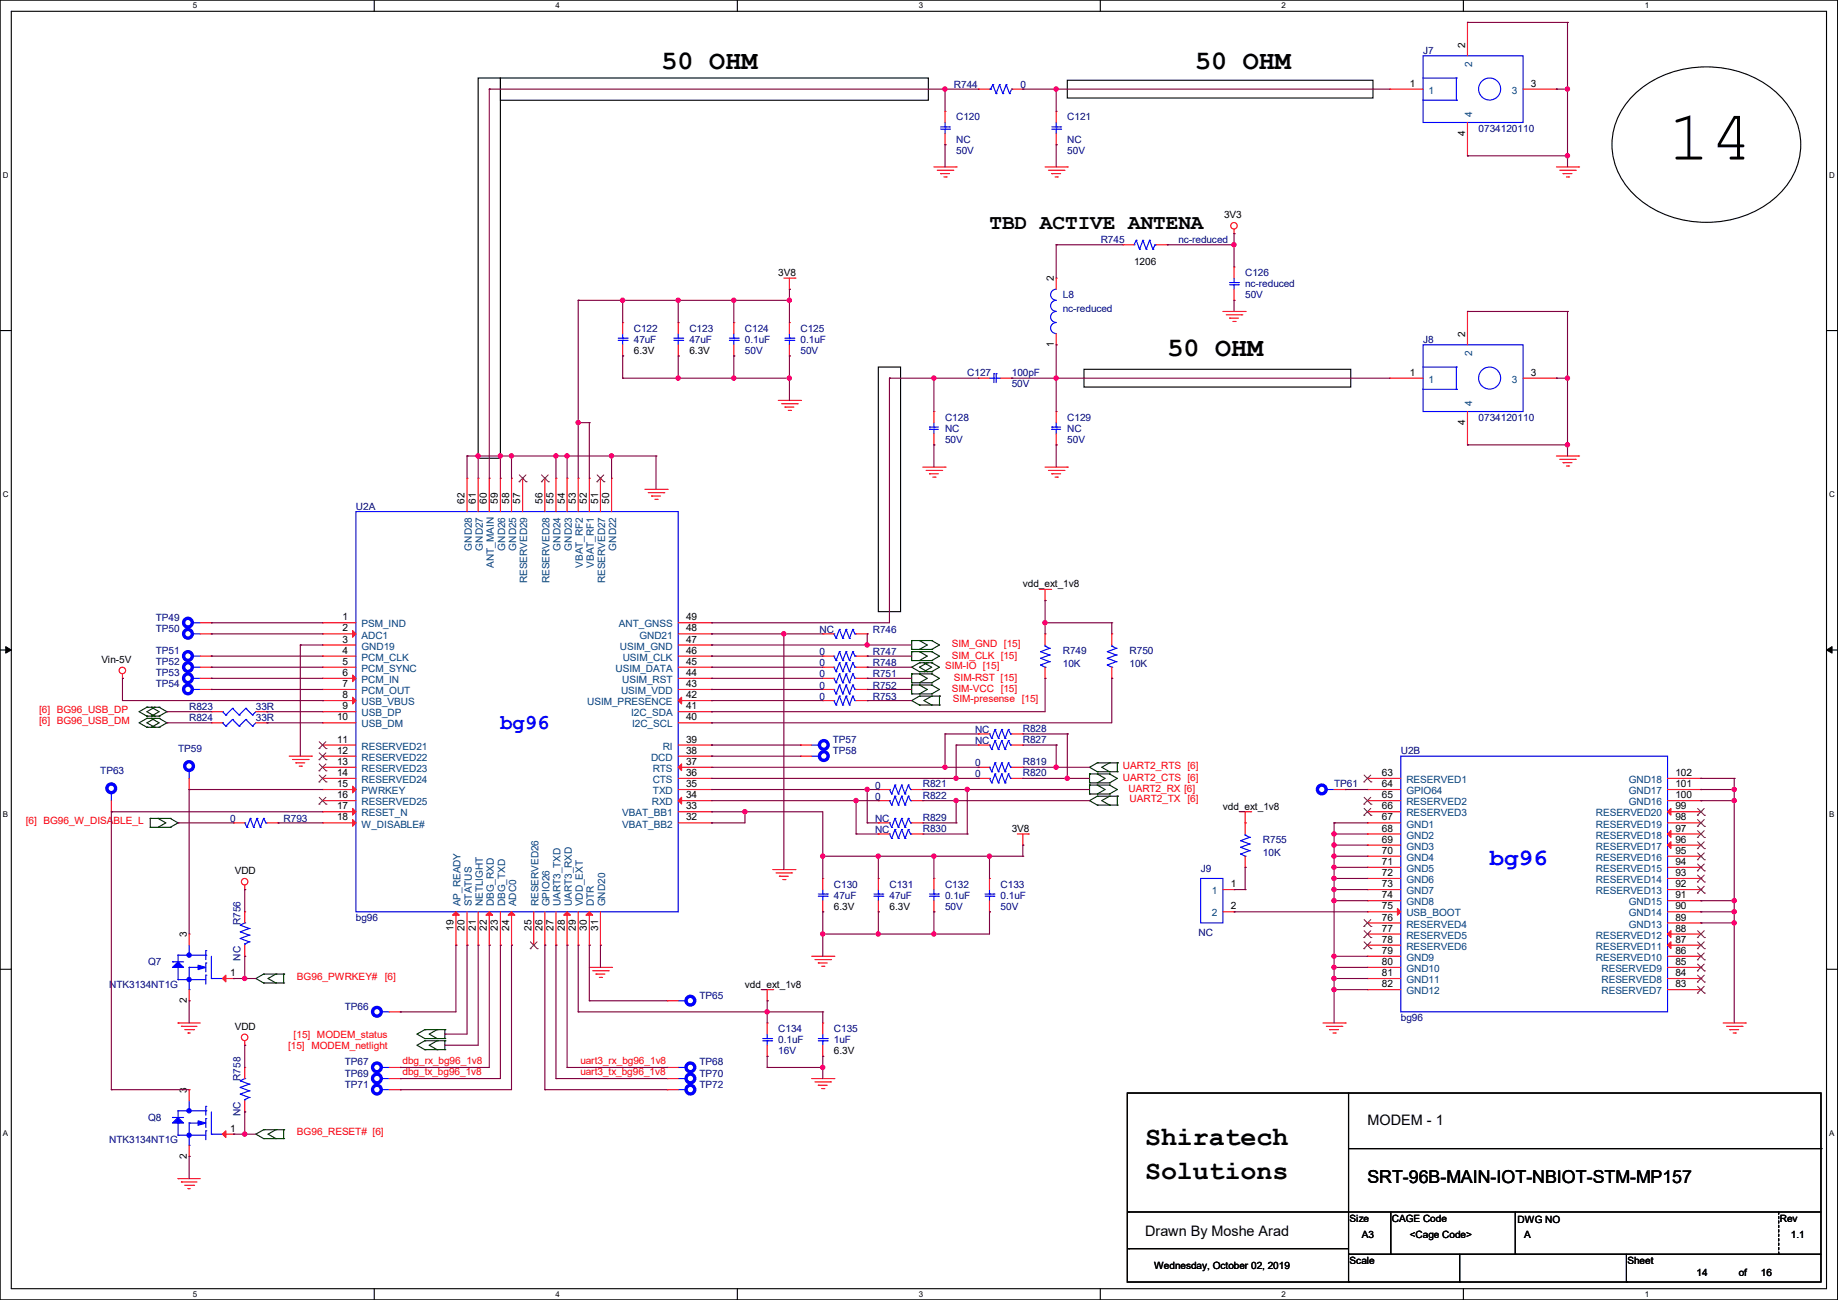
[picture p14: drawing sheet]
<svg xmlns="http://www.w3.org/2000/svg" width="420mm" height="297mm" viewBox="0 0 420 297" stroke-linecap="round" stroke-linejoin="round" font-family="sans-serif">
<defs><g id="words">
<text font-size="16.3" x="381" y="36.4">14</text>
<g font-size="6.1">
<text x="151.2" y="15.8">50 OHM</text>
<text x="273.1" y="15.8">50 OHM</text>
<text x="266.7" y="81.4">50 OHM</text>
<text x="261.7" y="261.7">Shiratech</text>
<text x="261.7" y="269.3">Solutions</text>
</g>
<text font-size="5.3" fill="#00f" x="340.4" y="197.6">bg96</text>
<text font-size="4.8" x="226.1" y="52.4">TBD ACTIVE ANTENA</text>
<text font-size="4.8" fill="#00f" x="114.3" y="166.7">bg96</text>
<text font-size="4.1" x="312.5" y="270.4">SRT-96B-MAIN-IOT-NBIOT-STM-MP157</text>
<g font-size="3.3">
<text x="312.5" y="257">MODEM - 1</text>
<text x="261.7" y="282.4">Drawn By Moshe Arad</text>
</g>
<g font-size="2.3">
<text x="334.8" y="11" transform="rotate(-90 334.8 11)">2</text>
<text x="322.1" y="19.8">1</text>
<text x="349.8" y="19.8">3</text>
<text x="334.8" y="31" transform="rotate(-90 334.8 31)">4</text>
<text x="279.7" y="49.9">3V3</text>
<text x="177.8" y="63.1">3V8</text>
<text x="240.8" y="64.3" transform="rotate(-90 240.8 64.3)">2</text>
<text x="259.1" y="60.5">1206</text>
<text x="334.8" y="77" transform="rotate(-90 334.8 77)">2</text>
<text x="144.8" y="80.9">6.3V</text>
<text x="157.5" y="80.9">6.3V</text>
<text x="240.8" y="79.3" transform="rotate(-90 240.8 79.3)">1</text>
<text x="322.1" y="85.9">1</text>
<text x="349.8" y="85.9">3</text>
<text x="334.8" y="97.1" transform="rotate(-90 334.8 97.1)">4</text>
<text x="106.2" y="115.1" transform="rotate(-90 106.2 115.1)">62</text>
<text x="108.7" y="115.1" transform="rotate(-90 108.7 115.1)">61</text>
<text x="111.3" y="115.1" transform="rotate(-90 111.3 115.1)">60</text>
<text x="113.8" y="115.1" transform="rotate(-90 113.8 115.1)">59</text>
<text x="116.3" y="115.1" transform="rotate(-90 116.3 115.1)">58</text>
<text x="118.9" y="115.1" transform="rotate(-90 118.9 115.1)">57</text>
<text x="124" y="115.1" transform="rotate(-90 124 115.1)">56</text>
<text x="126.5" y="115.1" transform="rotate(-90 126.5 115.1)">55</text>
<text x="129" y="115.1" transform="rotate(-90 129 115.1)">54</text>
<text x="131.6" y="115.1" transform="rotate(-90 131.6 115.1)">53</text>
<text x="134.1" y="115.1" transform="rotate(-90 134.1 115.1)">52</text>
<text x="136.7" y="115.1" transform="rotate(-90 136.7 115.1)">51</text>
<text x="139.2" y="115.1" transform="rotate(-90 139.2 115.1)">50</text>
<text x="233.7" y="134.2">vdd_ext_1v8</text>
<text x="78.3" y="141.7">1</text>
<text x="156.8" y="141.7">49</text>
<text x="78.3" y="144.3">2</text>
<text x="78.3" y="146.8">3</text>
<text x="78.3" y="149.4">4</text>
<text x="156.8" y="149.4">46</text>
<text x="156.8" y="146.8">47</text>
<text x="156.8" y="144.3">48</text>
<text x="23.2" y="151.5">Vin-5V</text>
<text x="78.3" y="151.9">5</text>
<text x="78.3" y="154.4">6</text>
<text x="156.8" y="154.4">44</text>
<text x="156.8" y="151.9">45</text>
<text x="78.3" y="157">7</text>
<text x="78.3" y="159.5">8</text>
<text x="156.8" y="159.5">42</text>
<text x="156.8" y="157">43</text>
<text x="77" y="164.6">10</text>
<text x="78.3" y="162.1">9</text>
<text x="156.8" y="164.6">40</text>
<text x="156.8" y="162.1">41</text>
<text x="77" y="169.7">11</text>
<text x="77" y="172.2">12</text>
<text x="156.8" y="172.2">38</text>
<text x="156.8" y="169.7">39</text>
<text x="77" y="174.8">13</text>
<text x="77" y="177.3">14</text>
<text x="77" y="179.8">15</text>
<text x="156.8" y="179.8">35</text>
<text x="156.8" y="177.3">36</text>
<text x="156.8" y="174.8">37</text>
<text x="315.8" y="177.3">63</text>
<text x="315.8" y="179.8">64</text>
<text x="382.8" y="177.3">102</text>
<text x="382.8" y="179.8">101</text>
<text x="77" y="184.9">17</text>
<text x="77" y="182.4">16</text>
<text x="156.8" y="184.9">33</text>
<text x="156.8" y="182.4">34</text>
<text x="279.4" y="185">vdd_ext_1v8</text>
<text x="315.8" y="182.4">65</text>
<text x="315.8" y="184.9">66</text>
<text x="382.8" y="182.4">100</text>
<text x="382.8" y="184.9">99</text>
<text x="77" y="187.5">18</text>
<text x="156.8" y="187.5">32</text>
<text x="231.2" y="190.1">3V8</text>
<text x="315.8" y="187.5">67</text>
<text x="315.8" y="190">68</text>
<text x="382.8" y="187.5">98</text>
<text x="382.8" y="190">97</text>
<text x="315.8" y="192.5">69</text>
<text x="315.8" y="195.1">70</text>
<text x="315.8" y="197.6">71</text>
<text x="382.8" y="192.5">96</text>
<text x="382.8" y="195.1">95</text>
<text x="382.8" y="197.6">94</text>
<text x="53.6" y="199.7">VDD</text>
<text x="281.2" y="202.7">1</text>
<text x="315.8" y="200.2">72</text>
<text x="315.8" y="202.7">73</text>
<text x="382.8" y="200.2">93</text>
<text x="382.8" y="202.7">92</text>
<text x="190.5" y="207.9">6.3V</text>
<text x="203.2" y="207.9">6.3V</text>
<text x="281.2" y="207.8">2</text>
<text x="315.8" y="205.2">74</text>
<text x="315.8" y="207.8">75</text>
<text x="382.8" y="205.2">91</text>
<text x="382.8" y="207.8">90</text>
<text x="42.7" y="214.2" transform="rotate(-90 42.7 214.2)">3</text>
<text x="103.6" y="212.6" transform="rotate(-90 103.6 212.6)">19</text>
<text x="106.2" y="212.6" transform="rotate(-90 106.2 212.6)">20</text>
<text x="108.7" y="212.6" transform="rotate(-90 108.7 212.6)">21</text>
<text x="111.3" y="212.6" transform="rotate(-90 111.3 212.6)">22</text>
<text x="113.8" y="212.6" transform="rotate(-90 113.8 212.6)">23</text>
<text x="116.3" y="212.6" transform="rotate(-90 116.3 212.6)">24</text>
<text x="121.4" y="212.6" transform="rotate(-90 121.4 212.6)">25</text>
<text x="124" y="212.6" transform="rotate(-90 124 212.6)">26</text>
<text x="126.5" y="212.6" transform="rotate(-90 126.5 212.6)">27</text>
<text x="129" y="212.6" transform="rotate(-90 129 212.6)">28</text>
<text x="131.6" y="212.6" transform="rotate(-90 131.6 212.6)">29</text>
<text x="134.1" y="212.6" transform="rotate(-90 134.1 212.6)">30</text>
<text x="136.7" y="212.6" transform="rotate(-90 136.7 212.6)">31</text>
<text x="315.8" y="210.3">76</text>
<text x="315.8" y="212.9">77</text>
<text x="315.8" y="215.4">78</text>
<text x="382.8" y="210.3">89</text>
<text x="382.8" y="212.9">88</text>
<text x="382.8" y="215.4">87</text>
<text x="315.8" y="217.9">79</text>
<text x="315.8" y="220.5">80</text>
<text x="382.8" y="217.9">86</text>
<text x="382.8" y="220.5">85</text>
<text x="52.6" y="223">1</text>
<text x="170.2" y="225.6">vdd_ext_1v8</text>
<text x="315.8" y="223">81</text>
<text x="315.8" y="225.5">82</text>
<text x="382.8" y="223">84</text>
<text x="382.8" y="225.5">83</text>
<text x="42.7" y="229.2" transform="rotate(-90 42.7 229.2)">2</text>
<text x="53.6" y="235.3">VDD</text>
<text x="190.5" y="240.9">6.3V</text>
<text x="42.7" y="249.7" transform="rotate(-90 42.7 249.7)">3</text>
<text x="52.6" y="258.6">1</text>
<text x="42.7" y="264.7" transform="rotate(-90 42.7 264.7)">2</text>
<text x="308.4" y="279.2">Size</text>
<text x="318.1" y="279.2">CAGE Code</text>
<text x="346.8" y="279.5">DWG NO</text>
<text x="406.7" y="279.2">Rev</text>
<text x="311.2" y="282.8">A3</text>
<text x="322.1" y="282.8">&lt;Cage Code&gt;</text>
<text x="348.3" y="282.8">A</text>
<text x="409.2" y="282.8">1.1</text>
<text x="263.7" y="289.9">Wednesday, October 02, 2019</text>
<text x="308.4" y="288.9">Scale</text>
<text x="371.9" y="288.9">Sheet</text>
<text x="387.7" y="291.4">14</text>
<text x="397.3" y="291.4">of</text>
<text x="402.4" y="291.4">16</text>
</g>
<g font-size="2.3" fill="#000080">
<text x="325.2" y="12.3">J7</text>
<text x="218" y="20.2">R744</text>
<text x="233.2" y="20.2">0</text>
<text x="218.5" y="27.5">C120</text>
<text x="243.9" y="27.5">C121</text>
<text x="218.5" y="32.6">NC</text>
<text x="218.5" y="35.1">50V</text>
<text x="243.9" y="32.6">NC</text>
<text x="243.9" y="35.1">50V</text>
<text x="337.9" y="30.1">0734120110</text>
<text x="251.5" y="55.5">R745</text>
<text x="269.3" y="55.5">nc-reduced</text>
<text x="284.5" y="63.1">C126</text>
<text x="284.5" y="65.6">nc-reduced</text>
<text x="242.9" y="68.2">L8</text>
<text x="242.9" y="71.2">nc-reduced</text>
<text x="284.5" y="68.2">50V</text>
<text x="144.8" y="75.8">C122</text>
<text x="157.5" y="75.8">C123</text>
<text x="170.2" y="75.8">C124</text>
<text x="182.9" y="75.8">C125</text>
<text x="144.8" y="78.3">47uF</text>
<text x="157.5" y="78.3">47uF</text>
<text x="170.2" y="78.3">0.1uF</text>
<text x="170.2" y="80.9">50V</text>
<text x="182.9" y="78.3">0.1uF</text>
<text x="182.9" y="80.9">50V</text>
<text x="325.2" y="78.3">J8</text>
<text x="221" y="85.9">C127</text>
<text x="231.2" y="85.9">100pF</text>
<text x="231.2" y="88.5">50V</text>
<text x="215.9" y="96.1">C128</text>
<text x="215.9" y="98.6">NC</text>
<text x="215.9" y="101.2">50V</text>
<text x="243.9" y="96.1">C129</text>
<text x="243.9" y="98.6">NC</text>
<text x="243.9" y="101.2">50V</text>
<text x="337.9" y="96.1">0734120110</text>
<text x="81.3" y="116.4">U2A</text>
<text x="35.6" y="141.8">TP49</text>
<text x="35.6" y="144.4">TP50</text>
<text x="35.6" y="149.4">TP51</text>
<text x="187.2" y="144.6">NC</text>
<text x="187.2" y="149.7">0</text>
<text x="199.4" y="144.6">R746</text>
<text x="199.4" y="149.7">R747</text>
<text x="242.9" y="149.4">R749</text>
<text x="258.1" y="149.4">R750</text>
<text x="35.6" y="152">TP52</text>
<text x="35.6" y="154.5">TP53</text>
<text x="187.2" y="152.2">0</text>
<text x="187.2" y="154.8">0</text>
<text x="199.4" y="152.2">R748</text>
<text x="199.4" y="154.8">R751</text>
<text x="242.9" y="152.5">10K</text>
<text x="258.1" y="152.5">10K</text>
<text x="35.6" y="157.1">TP54</text>
<text x="187.2" y="159.8">0</text>
<text x="187.2" y="157.3">0</text>
<text x="199.4" y="159.8">R753</text>
<text x="199.4" y="157.3">R752</text>
<text x="43.2" y="162.1">R823</text>
<text x="43.2" y="164.7">R824</text>
<text x="58.5" y="162.1">33R</text>
<text x="58.5" y="164.7">33R</text>
<text x="222.8" y="167.5">NC</text>
<text x="233.7" y="167.2">R828</text>
<text x="40.7" y="171.8">TP59</text>
<text x="190.3" y="169.8">TP57</text>
<text x="190.3" y="172.3">TP58</text>
<text x="222.8" y="170">NC</text>
<text x="233.7" y="169.8">R827</text>
<text x="320.1" y="172.3">U2B</text>
<text x="22.9" y="176.9">TP63</text>
<text x="210.9" y="179.9">R821</text>
<text x="222.8" y="175.1">0</text>
<text x="222.8" y="177.6">0</text>
<text x="233.7" y="174.8">R819</text>
<text x="233.7" y="177.4">R820</text>
<text x="304.8" y="179.9">TP61</text>
<text x="199.9" y="180.2">0</text>
<text x="199.9" y="182.7">0</text>
<text x="210.9" y="182.5">R822</text>
<text x="52.6" y="187.8">0</text>
<text x="64.8" y="187.8">R793</text>
<text x="199.9" y="187.8">NC</text>
<text x="199.9" y="190.3">NC</text>
<text x="210.9" y="187.5">R829</text>
<text x="210.9" y="190.1">R830</text>
<text x="288.6" y="192.6">R755</text>
<text x="288.6" y="195.7">10K</text>
<text x="190.5" y="202.8">C130</text>
<text x="203.2" y="202.8">C131</text>
<text x="215.9" y="202.8">C132</text>
<text x="228.6" y="202.8">C133</text>
<text x="274.4" y="199.2">J9</text>
<text x="190.5" y="205.3">47uF</text>
<text x="203.2" y="205.3">47uF</text>
<text x="215.9" y="205.3">0.1uF</text>
<text x="215.9" y="207.9">50V</text>
<text x="228.6" y="205.3">0.1uF</text>
<text x="228.6" y="207.9">50V</text>
<text x="55" y="211.4" transform="rotate(-90 55 211.4)">R756</text>
<text x="81.3" y="210.4">bg96</text>
<text x="273.9" y="214">NC</text>
<text x="33.8" y="220.6">Q7</text>
<text x="55" y="219.5" transform="rotate(-90 55 219.5)">NC</text>
<text x="24.9" y="225.6">NTK3134NT1G</text>
<text x="78.8" y="230.7">TP66</text>
<text x="159.8" y="228.2">TP65</text>
<text x="320.1" y="233.3">bg96</text>
<text x="177.8" y="235.8">C134</text>
<text x="177.8" y="238.3">0.1uF</text>
<text x="190.5" y="235.8">C135</text>
<text x="190.5" y="238.3">1uF</text>
<text x="78.8" y="243.4">TP67</text>
<text x="78.8" y="246">TP69</text>
<text x="159.8" y="243.4">TP68</text>
<text x="159.8" y="246">TP70</text>
<text x="177.8" y="240.9">16V</text>
<text x="55" y="246.9" transform="rotate(-90 55 246.9)">R758</text>
<text x="78.8" y="248.5">TP71</text>
<text x="159.8" y="248.5">TP72</text>
<text x="33.8" y="256.1">Q8</text>
<text x="55" y="255.1" transform="rotate(-90 55 255.1)">NC</text>
<text x="24.9" y="261.2">NTK3134NT1G</text>
</g>
<g font-size="2.3" fill="#004080">
<text x="336.4" y="15.3" transform="rotate(-90 336.4 15.3)">2</text>
<text x="326.4" y="21.4">1</text>
<text x="345.5" y="21.4">3</text>
<text x="336.4" y="26.7" transform="rotate(-90 336.4 26.7)">4</text>
<text x="336.4" y="81.3" transform="rotate(-90 336.4 81.3)">2</text>
<text x="326.4" y="87.5">1</text>
<text x="345.5" y="87.5">3</text>
<text x="336.4" y="92.8" transform="rotate(-90 336.4 92.8)">4</text>
<text x="107.8" y="125.8" transform="rotate(-90 107.8 125.8)">GND28</text>
<text x="110.3" y="125.8" transform="rotate(-90 110.3 125.8)">GND27</text>
<text x="115.4" y="125.8" transform="rotate(-90 115.4 125.8)">GND26</text>
<text x="117.9" y="125.8" transform="rotate(-90 117.9 125.8)">GND25</text>
<text x="128.1" y="125.8" transform="rotate(-90 128.1 125.8)">GND24</text>
<text x="130.6" y="125.8" transform="rotate(-90 130.6 125.8)">GND23</text>
<text x="140.8" y="125.8" transform="rotate(-90 140.8 125.8)">GND22</text>
<text x="112.9" y="129.7" transform="rotate(-90 112.9 129.7)">ANT_MAIN</text>
<text x="133.2" y="129.7" transform="rotate(-90 133.2 129.7)">VBAT_RF2</text>
<text x="135.7" y="129.7" transform="rotate(-90 135.7 129.7)">VBAT_RF1</text>
<text x="120.5" y="133.3" transform="rotate(-90 120.5 133.3)">RESERVED29</text>
<text x="125.6" y="133.3" transform="rotate(-90 125.6 133.3)">RESERVED28</text>
<text x="138.3" y="133.3" transform="rotate(-90 138.3 133.3)">RESERVED27</text>
<text x="82.6" y="143.3">PSM_IND</text>
<text x="141.4" y="143.3">ANT_GNSS</text>
<text x="82.6" y="145.9">ADC1</text>
<text x="82.6" y="148.4">GND19</text>
<text x="141.6" y="148.4">USIM_GND</text>
<text x="146.1" y="145.9">GND21</text>
<text x="82.6" y="151">PCM_CLK</text>
<text x="82.6" y="153.5">PCM_SYNC</text>
<text x="140.6" y="153.5">USIM_DATA</text>
<text x="142.3" y="151">USIM_CLK</text>
<text x="82.6" y="156">PCM_IN</text>
<text x="82.6" y="158.6">PCM_OUT</text>
<text x="82.6" y="161.1">USB_VBUS</text>
<text x="134.2" y="161.1">USIM_PRESENCE</text>
<text x="141.9" y="158.6">USIM_VDD</text>
<text x="142.2" y="156">USIM_RST</text>
<text x="82.6" y="163.7">USB_DP</text>
<text x="82.6" y="166.2">USB_DM</text>
<text x="144.2" y="163.7">I2C_SDA</text>
<text x="144.4" y="166.2">I2C_SCL</text>
<text x="82.6" y="171.3">RESERVED21</text>
<text x="82.6" y="173.8">RESERVED22</text>
<text x="148.8" y="173.8">DCD</text>
<text x="151.4" y="171.3">RI</text>
<text x="82.6" y="176.4">RESERVED23</text>
<text x="82.6" y="178.9">RESERVED24</text>
<text x="149.1" y="178.9">CTS</text>
<text x="149.1" y="176.4">RTS</text>
<text x="321.4" y="178.9">RESERVED1</text>
<text x="372.2" y="178.9">GND18</text>
<text x="82.6" y="181.4">PWRKEY</text>
<text x="82.6" y="184">RESERVED25</text>
<text x="148.9" y="184">RXD</text>
<text x="149.2" y="181.4">TXD</text>
<text x="321.4" y="181.4">GPIO64</text>
<text x="321.4" y="184">RESERVED2</text>
<text x="372.2" y="181.4">GND17</text>
<text x="372.2" y="184">GND16</text>
<text x="82.6" y="189.1">W_DISABLE#</text>
<text x="82.6" y="186.5">RESET_N</text>
<text x="142.2" y="186.5">VBAT_BB1</text>
<text x="142.2" y="189.1">VBAT_BB2</text>
<text x="321.4" y="186.5">RESERVED3</text>
<text x="321.4" y="189.1">GND1</text>
<text x="321.4" y="191.6">GND2</text>
<text x="364.7" y="186.5">RESERVED20</text>
<text x="364.7" y="189.1">RESERVED19</text>
<text x="364.7" y="191.6">RESERVED18</text>
<text x="321.4" y="194.1">GND3</text>
<text x="321.4" y="196.7">GND4</text>
<text x="364.7" y="194.1">RESERVED17</text>
<text x="364.7" y="196.7">RESERVED16</text>
<text x="321.4" y="199.2">GND5</text>
<text x="321.4" y="201.8">GND6</text>
<text x="364.7" y="199.2">RESERVED15</text>
<text x="364.7" y="201.8">RESERVED14</text>
<text x="105.2" y="207.1" transform="rotate(-90 105.2 207.1)">AP_READY</text>
<text x="107.8" y="207.1" transform="rotate(-90 107.8 207.1)">STATUS</text>
<text x="110.3" y="207.1" transform="rotate(-90 110.3 207.1)">NETLIGHT</text>
<text x="112.9" y="207.1" transform="rotate(-90 112.9 207.1)">DBG_RXD</text>
<text x="115.4" y="207.1" transform="rotate(-90 115.4 207.1)">DBG_TXD</text>
<text x="117.9" y="207.1" transform="rotate(-90 117.9 207.1)">ADC0</text>
<text x="123" y="207.1" transform="rotate(-90 123 207.1)">RESERVED26</text>
<text x="125.6" y="207.1" transform="rotate(-90 125.6 207.1)">GPIO26</text>
<text x="128.1" y="207.1" transform="rotate(-90 128.1 207.1)">UART3_TXD</text>
<text x="130.6" y="207.1" transform="rotate(-90 130.6 207.1)">UART3_RXD</text>
<text x="133.2" y="207.1" transform="rotate(-90 133.2 207.1)">VDD_EXT</text>
<text x="135.7" y="207.1" transform="rotate(-90 135.7 207.1)">DTR</text>
<text x="138.3" y="207.1" transform="rotate(-90 138.3 207.1)">GND20</text>
<text x="276.9" y="204.3">1</text>
<text x="276.9" y="209.4">2</text>
<text x="321.4" y="204.3">GND7</text>
<text x="321.4" y="206.8">GND8</text>
<text x="321.4" y="209.4">USB_BOOT</text>
<text x="364.7" y="204.3">RESERVED13</text>
<text x="372.2" y="206.8">GND15</text>
<text x="372.2" y="209.4">GND14</text>
<text x="321.4" y="211.9">RESERVED4</text>
<text x="321.4" y="214.5">RESERVED5</text>
<text x="364.7" y="214.5">RESERVED12</text>
<text x="372.2" y="211.9">GND13</text>
<text x="321.4" y="217">RESERVED6</text>
<text x="321.4" y="219.5">GND9</text>
<text x="364.7" y="217">RESERVED11</text>
<text x="364.7" y="219.5">RESERVED10</text>
<text x="321.4" y="222.1">GND10</text>
<text x="321.4" y="224.6">GND11</text>
<text x="321.4" y="227.2">GND12</text>
<text x="365.9" y="222.1">RESERVED9</text>
<text x="365.9" y="224.6">RESERVED8</text>
<text x="365.9" y="227.2">RESERVED7</text>
</g>
<g font-size="2.3" fill="#f00">
<text x="217.5" y="147.9">SIM_GND [15]</text>
<text x="215.9" y="152.7">SIM-IO [15]</text>
<text x="217.5" y="150.5">SIM_CLK [15]</text>
<text x="218" y="155.5">SIM-RST [15]</text>
<text x="217.5" y="158.1">SIM-VCC [15]</text>
<text x="217.7" y="160.4">SIM-presense [15]</text>
<text x="8.9" y="162.9">[6] BG96_USB_DP</text>
<text x="8.9" y="165.4">[6] BG96_USB_DM</text>
<text x="256.6" y="175.6">UART2_RTS [6]</text>
<text x="256.6" y="178.4">UART2_CTS [6]</text>
<text x="257.9" y="180.9">UART2_RX [6]</text>
<text x="258.1" y="183.2">UART2_TX [6]</text>
<text x="5.9" y="188.3">[6] BG96_W_DISABLE_L</text>
<text x="67.9" y="223.9">BG96_PWRKEY#</text>
<text x="87.9" y="223.9">[6]</text>
<text x="65.8" y="239.6">[15] MODEM_netlight</text>
<text x="67.1" y="237.1">[15] MODEM_status</text>
<text x="92" y="243.2">dbg_rx_bg96_1v8</text>
<text x="92" y="245.7">dbg_tx_bg96_1v8</text>
<text x="132.6" y="243.2">uart3_rx_bg96_1v8</text>
<text x="132.6" y="245.7">uart3_tx_bg96_1v8</text>
<text x="67.9" y="259.4">BG96_RESET# [6]</text>
</g>
<g font-size="1.8">
<text x="44" y="1.9">5</text>
<text x="127" y="1.9">4</text>
<text x="209.9" y="1.9">3</text>
<text x="292.9" y="1.9">2</text>
<text x="375.8" y="1.9">1</text>
<text x=".7" y="40.6">D</text>
<text x="418" y="40.6">D</text>
<text x=".7" y="113.6">C</text>
<text x="418" y="113.6">C</text>
<text x=".7" y="186.6">B</text>
<text x="418" y="186.6">B</text>
<text x=".7" y="259.5">A</text>
<text x="418" y="259.5">A</text>
<text x="44" y="296.3">5</text>
<text x="127" y="296.3">4</text>
<text x="209.9" y="296.3">3</text>
<text x="292.9" y="296.3">2</text>
<text x="375.8" y="296.3">1</text>
</g>
</g></defs>
<path d="M0 0h419.9v297h-419.9zM2.6 2.6h414.8v291.8h-414.8z" fill="none" stroke="#000" stroke-width=".25"/>
<g fill="#fff">
<path d="M44 .3h1v2h-1z"/>
<path d="M44 294.7h1v2h-1z"/>
</g>
<path d="M85.5 0v2.6M85.5 294.4v2.6" fill="none" stroke="#000" stroke-width=".25"/>
<g fill="#fff">
<path d="M127 .3h.9v2h-.9z"/>
<path d="M127 294.7h.9v2h-.9z"/>
</g>
<path d="M168.5 0v2.6M168.5 294.4v2.6" fill="none" stroke="#000" stroke-width=".25"/>
<g fill="#fff">
<path d="M209.9 .3h1v2h-1z"/>
<path d="M209.9 294.7h1v2h-1z"/>
</g>
<path d="M251.4 0v2.6M251.4 294.4v2.6" fill="none" stroke="#000" stroke-width=".25"/>
<g fill="#fff">
<path d="M292.9 .3h.9v2h-.9z"/>
<path d="M292.9 294.7h.9v2h-.9z"/>
</g>
<path d="M334.4 0v2.6M334.4 294.4v2.6" fill="none" stroke="#000" stroke-width=".25"/>
<g fill="#fff">
<path d="M375.8 .3h1v2h-1z"/>
<path d="M375.8 294.7h1v2h-1z"/>
<path d="M.7 39h1.2v2h-1.2z"/>
<path d="M418 39h1.3v2h-1.3z"/>
<path d="M.7 112h1.2v2h-1.2z"/>
<path d="M418 112h1.3v2h-1.3z"/>
</g>
<path d="M0 75.5h2.6M417.4 75.5h2.5" fill="none" stroke="#000" stroke-width=".25"/>
<g fill="#fff">
<path d="M.7 185h1.2v1.9h-1.2z"/>
<path d="M418 185h1.2v1.9h-1.2z"/>
</g>
<path d="M0 148.5h2.6M417.4 148.5h2.5" fill="none" stroke="#000" stroke-width=".25"/>
<path d="M1.3 147.7l1.3 .8-1.3 .7zM417.4 148.5l1.2-.8v1.5z" fill="#000" stroke="#000" stroke-width=".23"/>
<g fill="#fff">
<path d="M.7 257.9h1.2v2h-1.2z"/>
<path d="M418 257.9h1.2v2h-1.2z"/>
</g>
<g fill="none" stroke="#000" stroke-width=".25">
<path d="M109.3 17.8h5v86.9h-5zM114.3 17.8h97.8v5.1h-97.8zM243.9 18.3h69.8v4.1h-69.8zM373.4 21.6a24.7 24.7 0 0 1 33 0 15.5 15.5 0 0 1-1.2 24 24.8 24.8 0 0 1-31.8-1.1 15.4 15.4 0 0 1 0-22.9zM200.7 83.9h5.1v55.8h-5.1zM247.7 84.4h61v4h-61zM0 221.4h2.6M417.4 221.4h2.5M257.6 249.7h158.5v43.2h-158.5zM308.1 249.7v43.2M257.9 276.9h.1M257.9 276.9h158.2"/>
<path d="M308.1 262.4h108M317.8 276.9v9.7M346.2 276.9v9.7M416.1 262.4h.1M257.9 285.3h.1M257.9 285.3h50.2M308.1 286.6h.1M308.1 292.9h.1M308.1 286.6h108M317.8 286.6h.1M333.5 292.9h.1M333.5 286.6v6.3"/>
<path d="M346.2 286.6h.1M371.6 292.9h.1M371.6 286.6v6.3"/>
</g>
<g fill="none" stroke="#f00" stroke-width=".25">
<path d="M335.3 5.1h.1M335.3 5.1v7.6M213.4 38.1h5.1M214.2 38.9h3.5M214.9 39.7h.1M214.9 39.7h2.1M215.9 25.4h.1M215.9 33.1h.1M215.9 25.4v2.6M215.9 30.5v2.6M217.7 38.9h.1M218.5 38.1h.1"/>
<path d="M223.6 20.4h.1M223.6 20.4h2.5M231.2 20.4h2.5M233.7 20.4h.1M238.8 38.1h5.1M239.6 38.9h3.5M240.3 39.7h.1M240.3 39.7h2.1M241.3 25.4h.1M241.3 33.1h.1M241.3 25.4v2.6M241.3 30.5v2.6"/>
<path d="M243.1 38.9h.1M243.9 38.1h.1M317.5 20.4h.1M317.5 20.4h7.7M335.3 35.6h.1M335.3 28v7.6M348 20.4h7.6M355.6 20.4h.1M355.6 38.1h5.1M356.4 38.9h3.6M357.2 39.7h.1M357.2 39.7h2"/>
<path d="M360 38.9h.1M360.7 38.1h.1M215.7 40.4h.5M216.2 40.4h.1M241.1 40.4h.5M241.6 40.4h.1M256.6 55.9h.1M256.6 55.9h2.5M264.2 55.9h2.5M266.7 55.9h.1M282 53.4h.1M282 52.4v1"/>
<path d="M357.9 40.4h.5M358.4 40.4h.1M142.3 73.7h.1M142.3 73.7v2.5M142.3 78.8v2.5M155 73.7h.1M155 73.7v2.5M155 78.8v2.5M167.7 73.7h.1M167.7 73.7v2.5M167.7 78.8v2.5M179.1 63.5h2.6"/>
<path d="M180.4 66.1h.1M180.4 73.7h.1M180.4 63.5v2.6M180.4 73.7v2.5M180.4 78.8v2.5M181.7 63.5h.1M241.3 78.8h.1M241.3 63.5h.1M241.3 63.5v2.6M241.3 76.2v2.6M279.4 71.2h5.1M280.2 71.9h3.6"/>
<path d="M281 72.7h.1M281 72.7h2M281.7 73.4h.5M282 61h.1M282 68.6h.1M282 61v2.5M282 66.1v2.5M282.2 73.4h.1M283.8 71.9h.1M284.5 71.2h.1M335.3 71.2h.1M335.3 71.2v7.6"/>
<path d="M142.3 81.3h.1M155 81.3h.1M167.7 81.3h.1M177.8 91.5h5.1M178.6 92.2h3.6M179.4 93h.1M179.4 93h2M180.1 93.8h.5M180.4 81.3h.1M180.6 93.8h.1M182.2 92.2h.1M182.9 91.5h.1"/>
<path d="M213.4 94h.1M213.4 94v2.6M213.4 99.1v2.5M223.6 86.4h.1M223.6 86.4h2.5M228.6 86.4h2.6M231.2 86.4h.1M241.3 94h.1M241.3 94v2.6M241.3 99.1v2.5M317.5 86.4h.1M317.5 86.4h7.7"/>
<path d="M335.3 94v7.6M348 86.4h7.6M355.6 86.4h.1M106.7 109.3h.1M106.7 109.3v7.6M109.3 109.3h.1M109.3 109.3v7.6M111.8 109.3h.1M111.8 109.3v7.6M114.3 109.3h.1M114.3 109.3v7.6M116.9 109.3h.1"/>
<path d="M116.9 109.3v7.6M119.4 109.3h.1M119.4 109.3v7.6M124.5 109.3h.1M124.5 109.3v7.6M127 109.3h.1M127 109.3v7.6M129.6 109.3h.1M129.6 109.3v7.6M132.1 109.3h.1M132.1 109.3v7.6M134.7 109.3h.1"/>
<path d="M134.7 109.3v7.6M137.2 109.3h.1M137.2 109.3v7.6M139.7 109.3h.1M139.7 109.3v7.6M147.4 111.8h5M148.1 112.6h3.6M148.9 113.3h.1M148.9 113.3h2M149.6 114.1h.6M150.2 114.1h.1M151.7 112.6h.1"/>
<path d="M152.4 111.8h.1M210.9 106.7h5M211.6 107.5h3.6M212.4 108.2h.1M212.4 108.2h2M213.1 109h.6M213.4 101.6h.1M213.7 109h.1M215.2 107.5h.1M215.9 106.7h.1M238.8 106.7h5.1M239.6 107.5h3.5"/>
<path d="M240.3 108.2h.1M240.3 108.2h2.1M241.1 109h.5M241.3 101.6h.1M241.6 109h.1M243.1 107.5h.1M243.9 106.7h.1M335.3 101.6h.1M355.6 104.2h5.1M356.4 104.9h3.6M357.2 105.7h.1M357.2 105.7h2"/>
<path d="M357.9 106.5h.5M358.4 106.5h.1M360 104.9h.1M360.7 104.2h.1M237.5 134.7h2.6M238.8 137.2h.1M238.8 134.7v2.5M240.1 134.7h.1M28 155h.1M28 154v1M45.8 152.4h2.5M45.8 142.3h2.5"/>
<path d="M45.8 144.8h2.5M45.8 149.9h2.5M45.8 155h2.5M45.8 157.5h2.5M48.3 152.4h.1M48.3 155h.1M48.3 157.5h.1M48.3 142.3h.1M48.3 144.8h.1M48.3 149.9h.1M73.7 142.3h.1M73.7 144.8h.1"/>
<path d="M73.7 147.4h.1M73.7 149.9h.1M73.7 152.4h.1M73.7 155h.1M73.7 157.5h.1M73.7 152.4h7.6M73.7 142.3h7.6M73.7 144.8h7.6M73.7 147.4h7.6M73.7 149.9h7.6M73.7 155h7.6M73.7 157.5h7.6"/>
<path d="M155 152.4h7.6M155 142.3h7.6M155 144.8h7.6M155 147.4h7.6M155 149.9h7.6M155 155h7.6M155 157.5h7.6M162.6 155h.1M162.6 152.4h.1M162.6 149.9h.1M162.6 147.4h.1M162.6 144.8h.1"/>
<path d="M162.6 142.3h.1M162.6 157.5h.1M188 152.4h.1M188 144.8h.1M188 155h.1M188 157.5h.1M188 149.9h.1M188 152.4h2.5M188 144.8h2.5M188 149.9h2.5M188 155h2.5M188 157.5h2.5"/>
<path d="M195.6 152.4h2.6M195.6 144.8h2.6M195.6 149.9h2.6M195.6 155h2.6M195.6 157.5h2.6M198.2 152.4h.1M198.2 144.8h.1M198.2 155h.1M198.2 157.5h.1M198.2 149.9h.1M238.8 155h.1M238.8 144.8h.1"/>
<path d="M238.8 144.8v2.6M238.8 152.4v2.6M254 155h.1M254 144.8h.1M254 144.8v2.6M254 152.4v2.6M43.2 177.8v2.6M48.3 162.6h.1M48.3 165.1h.1M48.3 162.6h2.5M48.3 165.1h2.5M58.5 162.6h2.5"/>
<path d="M58.5 165.1h2.5M61 162.6h.1M61 165.1h.1M66.1 172.8h5.1M66.8 173.5h3.6M67.6 174.3h.1M67.6 174.3h2M68.4 175h.5M68.9 175h.1M70.4 173.5h.1M71.2 172.8h.1M73.7 160.1h.1"/>
<path d="M73.7 162.6h.1M73.7 165.1h.1M73.7 170.2h.1M73.7 172.8h.1M73.7 175.3h.1M73.7 177.8h.1M73.7 172.8h7.6M73.7 175.3h7.6M73.7 160.1h7.6M73.7 162.6h7.6M73.7 165.1h7.6M73.7 170.2h7.6"/>
<path d="M73.7 177.8h7.6M155 172.8h7.6M155 175.3h7.6M155 160.1h7.6M155 162.6h7.6M155 165.1h7.6M155 170.2h7.6M155 177.8h7.6M162.6 177.8h.1M162.6 175.3h.1M162.6 172.8h.1M162.6 170.2h.1"/>
<path d="M162.6 165.1h.1M162.6 162.6h.1M162.6 160.1h.1M182.9 170.2h.1M182.9 172.8h.1M182.9 172.8h2.6M182.9 170.2h2.6M188 160.1h.1M188 160.1h2.5M195.6 160.1h2.6M198.2 160.1h.1M223.6 175.3h.1"/>
<path d="M223.6 177.8h.1M223.6 170.2h.1M223.6 167.7h.1M223.6 175.3h2.5M223.6 170.2h2.5M223.6 177.8h2.5M223.6 167.7h2.5M231.2 175.3h2.5M231.2 170.2h2.5M231.2 177.8h2.5M231.2 167.7h2.5M233.7 175.3h.1"/>
<path d="M233.7 177.8h.1M233.7 170.2h.1M233.7 167.7h.1M312.5 177.8h.1M312.5 177.8h7.6M381 177.8h7.7M388.7 177.8h.1M25.4 185.5h.1M25.4 182.9v2.6M43.2 180.4h.1M53.4 188h.1M53.4 188h2.5"/>
<path d="M61 188h2.5M63.5 188h.1M73.7 180.4h.1M73.7 188h.1M73.7 185.5h.1M73.7 182.9h.1M73.7 185.5h7.6M73.7 180.4h7.6M73.7 188h7.6M73.7 182.9h7.6M155 185.5h7.6M155 180.4h7.6"/>
<path d="M155 188h7.6M155 182.9h7.6M162.6 185.5h.1M162.6 182.9h.1M162.6 180.4h.1M162.6 188h.1M176.6 198.7h5.1M177.3 199.4h3.6M180.9 199.4h.1M181.7 198.7h.1M200.7 180.4h.1M200.7 182.9h.1"/>
<path d="M200.7 188h.1M200.7 190.5h.1M200.7 190.5h2.5M200.7 180.4h2.5M200.7 188h2.5M200.7 182.9h2.5M208.3 190.5h2.6M208.3 180.4h2.6M208.3 188h2.6M208.3 182.9h2.6M210.9 180.4h.1M210.9 182.9h.1"/>
<path d="M210.9 188h.1M210.9 190.5h.1M232.5 190.5h2.5M233.7 193.1h.1M233.7 190.5v2.6M235 190.5h.1M283.3 185.5h2.5M284.5 188h.1M284.5 198.2h.1M284.5 185.5v5M284.5 195.6v2.6M285.8 185.5h.1"/>
<path d="M304.8 180.4h2.6M307.4 180.4h.1M312.5 180.4h.1M312.5 182.9h.1M312.5 185.5h.1M312.5 188h.1M312.5 190.5h.1M312.5 193.1h.1M312.5 195.6h.1M312.5 198.2h.1M312.5 190.5h7.6M312.5 185.5h7.6"/>
<path d="M312.5 180.4h7.6M312.5 188h7.6M312.5 182.9h7.6M312.5 193.1h7.6M312.5 195.6h7.6M312.5 198.2h7.6M381 190.5h7.7M381 185.5h7.7M381 180.4h7.7M381 188h7.7M381 182.9h7.7M381 193.1h7.7"/>
<path d="M381 195.6h7.7M381 198.2h7.7M388.7 180.4h.1M388.7 182.9h.1M388.7 185.5h.1M388.7 188h.1M388.7 190.5h.1M388.7 193.1h.1M388.7 195.6h.1M388.7 198.2h.1M43.2 213.4h.1M43.2 213.4v2.5"/>
<path d="M55.9 203.2h.1M55.9 208.3h.1M55.9 218.5h.1M55.9 202.2v1M55.9 208.3v2.6M55.9 215.9v2.6M104.2 215.9h.1M104.2 208.3v7.6M106.7 215.9h.1M106.7 208.3v7.6M109.3 215.9h.1M109.3 208.3v7.6"/>
<path d="M111.8 215.9h.1M111.8 208.3v7.6M114.3 215.9h.1M114.3 208.3v7.6M116.9 215.9h.1M116.9 208.3v7.6M122 215.9h.1M122 208.3v7.6M124.5 215.9h.1M124.5 208.3v7.6M127 215.9h.1M127 208.3v7.6"/>
<path d="M129.6 215.9h.1M129.6 208.3v7.6M132.1 215.9h.1M132.1 208.3v7.6M134.7 215.9h.1M134.7 208.3v7.6M137.2 215.9h.1M137.2 208.3v7.6M178.1 200.2h.1M178.1 200.2h2M178.9 201h.5M179.4 201h.1"/>
<path d="M185.5 218.5h5M186.2 219.2h3.6M188 200.7h.1M188 208.3h.1M188 200.7v2.5M188 205.8v2.5M189.8 219.2h.1M190.5 218.5h.1M200.7 200.7h.1M200.7 208.3h.1M200.7 200.7v2.5M200.7 205.8v2.5"/>
<path d="M213.4 200.7h.1M213.4 208.3h.1M213.4 200.7v2.5M213.4 205.8v2.5M226.1 200.7h.1M226.1 208.3h.1M226.1 200.7v2.5M226.1 205.8v2.5M279.4 203.2h2.6M279.4 208.3h2.6M282 203.2h.1M282 208.3h.1"/>
<path d="M312.5 200.7h.1M312.5 203.2h.1M312.5 205.8h.1M312.5 208.3h.1M312.5 210.9h.1M312.5 213.4h.1M312.5 215.9h.1M312.5 218.5h.1M312.5 218.5h7.6M312.5 200.7h7.6M312.5 203.2h7.6M312.5 205.8h7.6"/>
<path d="M312.5 208.3h7.6M312.5 210.9h7.6M312.5 213.4h7.6M312.5 215.9h7.6M381 218.5h7.7M381 200.7h7.7M381 203.2h7.7M381 205.8h7.7M381 208.3h7.7M381 210.9h7.7M381 213.4h7.7M381 215.9h7.7"/>
<path d="M388.7 200.7h.1M388.7 203.2h.1M388.7 205.8h.1M388.7 208.3h.1M388.7 210.9h.1M388.7 213.4h.1M388.7 215.9h.1M388.7 218.5h.1M40.7 233.7h.1M40.7 233.7h5.1M41.4 234.5h.1M41.4 234.5h3.6"/>
<path d="M42.2 235.2h2M43 236h.1M43 236h.5M43.2 228.6h.1M43.2 226.1v2.5M44.2 235.2h.1M50.8 223.6h2.6M53.4 223.6h.1M55.9 238.8h.1M55.9 237.8v1M88.9 231.2h2.6M91.5 231.2h.1"/>
<path d="M134.7 221h5M135.4 221.8h3.6M136.2 222.5h.1M136.2 222.5h2M136.9 223.3h.6M137.5 223.3h.1M139 221.8h.1M139.7 221h.1M152.4 228.6h.1M152.4 228.6h2.6M174 226.1h2.6M175.3 228.6h.1"/>
<path d="M175.3 233.7h.1M175.3 226.1v2.5M175.3 233.7v2.6M175.3 238.8v2.5M176.6 226.1h.1M187 220h.1M187 220h2M187.7 220.8h.6M188 233.7h.1M188 233.7v2.6M188 238.8v2.5M188.3 220.8h.1"/>
<path d="M302.3 233.7h5.1M303.1 234.5h3.5M303.8 235.2h.1M303.8 235.2h2.1M304.6 236h.5M305.1 236h.1M306.6 234.5h.1M307.4 233.7h.1M312.5 221h.1M312.5 223.6h.1M312.5 226.1h.1M312.5 221h7.6"/>
<path d="M312.5 226.1h7.6M312.5 223.6h7.6M381 221h7.7M381 226.1h7.7M381 223.6h7.7M388.7 221h.1M388.7 223.6h.1M388.7 226.1h.1M393.7 233.7h5.1M394.5 234.5h3.6M395.3 235.2h.1M395.3 235.2h2"/>
<path d="M396 236h.5M396.5 236h.1M398.1 234.5h.1M398.8 233.7h.1M43.2 249h.1M43.2 249v2.5M50.8 259.1h2.6M53.4 259.1h.1M55.9 243.9h.1M55.9 254h.1M55.9 243.9v2.5M55.9 251.5v2.5"/>
<path d="M88.9 246.4h2.6M88.9 249h2.6M88.9 243.9h2.6M91.5 243.9h.1M91.5 246.4h.1M91.5 249h.1M152.4 249h.1M152.4 243.9h.1M152.4 246.4h.1M152.4 246.4h2.6M152.4 249h2.6M152.4 243.9h2.6"/>
<path d="M175.3 241.3h.1M185.5 246.4h5M186.2 247.2h3.6M187 247.9h.1M187 247.9h2M187.7 248.7h.6M188 241.3h.1M188.3 248.7h.1M189.8 247.2h.1M190.5 246.4h.1M40.7 269.3h.1M40.7 269.3h5.1"/>
<path d="M41.4 270h.1M41.4 270h3.6M42.2 270.8h2M43 271.6h.1M43 271.6h.5M43.2 264.2h.1M43.2 261.7v2.5M44.2 270.8h.1"/>
<circle cx="282" cy="51.6" r=".74"/>
<circle cx="28" cy="153.2" r=".74"/>
<circle cx="55.9" cy="201.4" r=".74"/>
<circle cx="55.9" cy="237" r=".74"/>
</g>
<g fill="none" stroke="#004000" stroke-width=".25">
<path d="M208.3 146.3h.1M208.3 148.4h.1M208.3 148.9h.1M208.3 150.9h.1M208.3 154h.1M208.3 156h.1M208.3 156.5h.1M208.3 158.5h.1M208.3 146.3v2.1M208.3 148.9v2M208.3 154v2M208.3 156.5v2"/>
<path d="M208.3 146.3h4.6M208.3 148.4h4.6M208.3 148.9h4.6M208.3 150.9h4.6M208.3 154h4.6M208.3 156h4.6M208.3 156.5h4.6M208.3 158.5h4.6M210.1 146.3h.1M210.1 148.4h.1M210.1 148.9h.1M210.1 150.9h.1"/>
<path d="M210.1 151.4h.1M210.1 153.5h.1M210.1 154h.1M210.1 156h.1M210.1 156.5h.1M210.1 158.5h.1M210.1 159h.1M210.1 146.3l1.8 1.1-1.8 1M210.1 148.9l1.8 1-1.8 1M210.1 151.4l-1.8 1 1.8 1.1M210.1 151.4h2.8M210.1 153.5h2.8"/>
<path d="M210.1 154l1.8 1-1.8 1M210.1 156.5l1.8 1-1.8 1M210.1 159l-1.8 1.1 1.8 1M210.1 159h4.6M211.1 151.4h.1M211.1 153.5h.1M211.1 151.4l1.8 1-1.8 1.1M211.9 151.4h.1M211.9 153.5h.1M211.9 151.4l-1.8 1 1.8 1.1M212.9 146.3h.1M212.9 148.4h.1"/>
<path d="M212.9 148.9h.1M212.9 150.9h.1M212.9 151.4h.1M212.9 153.5h.1M212.9 154h.1M212.9 156h.1M212.9 156.5h.1M212.9 158.5h.1M212.9 159h.1M212.9 146.3l1.8 1.1-1.8 1M212.9 148.9l1.8 1-1.8 1M212.9 151.4l1.8 1-1.8 1.1"/>
<path d="M212.9 154l1.8 1-1.8 1M212.9 156.5l1.8 1-1.8 1M212.9 159l-1.8 1.1 1.8 1M214.7 159h.1M214.7 159v2.1M33.6 161.6h.1M33.6 163.6h.1M33.6 164.1h.1M33.6 166.2h.1M33.6 161.6h2.8M33.6 163.6h2.8M33.6 161.6l-1.8 1 1.8 1"/>
<path d="M33.6 164.1h2.8M33.6 166.2h2.8M33.6 164.1l-1.8 1 1.8 1.1M34.6 161.6h.1M34.6 163.6h.1M34.6 164.1h.1M34.6 166.2h.1M34.6 161.6l1.8 1-1.8 1M34.6 164.1l1.8 1-1.8 1.1M35.3 161.6h.1M35.3 163.6h.1M35.3 164.1h.1"/>
<path d="M35.3 166.2h.1M35.3 161.6l-1.7 1 1.7 1M35.3 164.1l-1.7 1 1.7 1.1M36.4 161.6h.1M36.4 163.6h.1M36.4 164.1h.1M36.4 166.2h.1M36.4 161.6l1.7 1-1.7 1M36.4 164.1l1.7 1-1.7 1.1M210.1 161.1h.1M210.1 161.1h4.6M212.9 161.1h.1"/>
<path d="M214.7 161.1h.1M249 176.8h.1M249 178.9h.1M249 179.4h.1M249 176.8v2.1M249 179.4v2M249 176.8h4.5M249 178.9h4.5M249 179.4h4.5M250.7 174.3h.1M250.7 176.3h.1M250.7 176.8h.1"/>
<path d="M250.7 178.9h.1M250.7 179.4h.1M250.7 174.3l-1.7 1 1.7 1M250.7 174.3h4.6M250.7 176.3h4.6M250.7 176.8l1.8 1-1.8 1.1M250.7 179.4l1.8 1-1.8 1M253.5 174.3h.1M253.5 176.3h.1M253.5 176.8h.1M253.5 178.9h.1M253.5 179.4h.1"/>
<path d="M253.5 174.3l-1.7 1 1.7 1M253.5 176.8l1.8 1-1.8 1.1M253.5 179.4l1.8 1-1.8 1M255.3 174.3h.1M255.3 176.3h.1M255.3 174.3v2M34.3 187h.1M34.3 189h.1M34.3 187v2M34.3 187h4.6M34.3 189h4.6M36.1 187h.1"/>
<path d="M36.1 189h.1M36.1 187l1.8 1-1.8 1M38.9 187h.1M38.9 189h.1M38.9 187l1.8 1-1.8 1M249 181.4h.1M249 181.4h4.5M250.7 181.4h.1M250.7 181.9h.1M250.7 183.9h.1M250.7 181.9l-1.7 1 1.7 1M250.7 181.9h4.6"/>
<path d="M250.7 183.9h4.6M253.5 181.4h.1M253.5 181.9h.1M253.5 183.9h.1M253.5 181.9l-1.7 1 1.7 1M255.3 181.9h.1M255.3 183.9h.1M255.3 181.9v2M60.2 222.5h.1M60.2 224.6h.1M60.2 222.5l-1.7 1.1 1.7 1M60.2 222.5h4.6"/>
<path d="M60.2 224.6h4.6M63 222.5h.1M63 224.6h.1M63 222.5l-1.7 1.1 1.7 1M64.8 222.5h.1M64.8 224.6h.1M64.8 222.5v2.1M97.1 235.2h.1M97.1 237.3h.1M97.1 237.8h.1M97.1 239.8h.1M97.1 235.2l-1.8 1.1 1.8 1"/>
<path d="M97.1 235.2h4.5M97.1 237.3h4.5M97.1 237.8l-1.8 1 1.8 1M97.1 237.8h4.5M97.1 239.8h4.5M99.9 235.2h.1M99.9 237.3h.1M99.9 237.8h.1M99.9 239.8h.1M99.9 235.2l-1.8 1.1 1.8 1M99.9 237.8l-1.8 1 1.8 1M101.6 235.2h.1"/>
<path d="M101.6 237.3h.1M101.6 237.8h.1M101.6 239.8h.1M101.6 235.2v2.1M101.6 237.8v2M60.2 258.1h.1M60.2 258.1l-1.7 1 1.7 1M60.2 258.1h4.6M63 258.1h.1M63 258.1l-1.7 1 1.7 1M64.8 258.1h.1M64.8 258.1v2"/>
<path d="M60.2 260.1h.1M60.2 260.1h4.6M63 260.1h.1M64.8 260.1h.1"/>
</g>
<path d="M406.4 276.9v9.7M406.4 286.6h.1" fill="none" stroke="#000" stroke-width=".25" stroke-dasharray=".5"/>
<g fill="none" stroke="#00f" stroke-width=".25">
<path d="M226.9 19.3h.1M226.9 19.3l-.5 1.1M226.9 19.3l.7 2.1M228.4 19.3h.1M228.4 19.3l-.8 2.1M228.4 19.3l.8 2.1M229.9 19.3h.1M229.9 19.3l-.7 2.1M229.9 19.3l.8 2.1M325.2 12.7h22.8v15.3h-22.8zM325.2 17.8h7.6M332.8 17.8h.1"/>
<path d="M332.8 17.8v5.1M214.9 29h2.1M214.9 29.5h2.1M215.9 29h.1M215.9 29.5h.1M215.9 28v1M215.9 29.5v1M217 29h.1M217 29.5h.1M226.1 20.4h.3M226.4 20.4h.1M227.6 21.4h.1"/>
<path d="M229.2 21.4h.1M230.7 21.4h.1M231.2 20.4h.1M231.2 20.4l-.5 1M240.3 29h2.1M240.3 29.5h2.1M241.3 29h.1M241.3 29.5h.1M241.3 28v1M241.3 29.5v1M242.4 29h.1M242.4 29.5h.1"/>
<path d="M325.2 22.9h7.6M332.8 22.9h.1M259.1 55.9h.1M259.6 54.9h.1M259.6 54.9l.8 2M259.6 54.9l-.5 1M260.4 56.9h.1M261.2 54.9h.1M261.2 54.9l.7 2M261.2 54.9l-.8 2M261.9 56.9h.1M262.7 54.9h.1"/>
<path d="M262.7 54.9l.7 2M262.7 54.9l-.8 2M263.4 56.9h.1M263.9 55.9h.1M263.9 55.9l-.5 1M263.9 55.9h.3M141.3 77.3h2M141.3 77.8h2M142.3 77.3h.1M142.3 77.8h.1M142.3 76.2v1.1M142.3 77.8v1"/>
<path d="M143.3 77.3h.1M143.3 77.8h.1M154 77.3h2M154 77.8h2M155 77.3h.1M155 77.8h.1M155 76.2v1.1M155 77.8v1M156 77.3h.1M156 77.8h.1M166.7 77.3h2M166.7 77.8h2"/>
<path d="M167.7 77.3h.1M167.7 77.8h.1M167.7 76.2v1.1M167.7 77.8v1M168.7 77.3h.1M168.7 77.8h.1M179.4 77.3h2M179.4 77.8h2M180.4 77.3h.1M180.4 77.8h.1M180.4 76.2v1.1M180.4 77.8v1"/>
<path d="M181.4 77.3h.1M181.4 77.8h.1M241.3 73.7a1.25 1.25 0 0 0-1.2 1.3 1.25 1.25 0 0 0 1.2 1.2M241.3 71.2a1.25 1.25 0 0 0-1.2 1.2 1.25 1.25 0 0 0 1.2 1.3M241.3 66.1a1.27 1.27 0 0 0-1.2 1.3 1.27 1.27 0 0 0 1.2 1.2 1.25 1.25 0 0 0-1.2 1.3 1.25 1.25 0 0 0 1.2 1.2M281 64.6h2M281 65.1h2M282 64.6h.1M282 65.1h.1M282 63.5v1.1M282 65.1v1M283 64.6h.1"/>
<path d="M283 65.1h.1M325.2 78.8h22.8v15.2h-22.8zM212.4 98.1h.1M212.4 97.6h.1M212.4 98.1h2M212.4 97.6h2M213.4 98.1h.1M213.4 97.6h.1M213.4 96.6v1M213.4 98.1v1M226.1 86.4h1M227.1 85.4h.1"/>
<path d="M227.1 86.4h.1M227.1 85.4v2M227.6 86.4h.1M227.6 85.4h.1M227.6 86.4h1M227.6 85.4v2M240.3 98.1h.1M240.3 97.6h.1M240.3 98.1h2.1M240.3 97.6h2.1M241.3 98.1h.1M241.3 97.6h.1"/>
<path d="M241.3 96.6v1M241.3 98.1v1M325.2 83.9h7.6M325.2 88.9h7.6M332.8 88.9h.1M332.8 83.9h.1M332.8 83.9v5M81.3 116.9h73.7v91.4h-73.7zM44 152.4h.1M44 155h.1M44 157.5h.1M44 142.3h.1"/>
<path d="M44 144.8h.1M44 149.9h.1M44 152.4h1.8M44 155h1.8M44 157.5h1.8M44 144.8h1.8M44 142.3h1.8M44 149.9h1.8M190.5 152.4h.1M190.5 144.8h.1M190.5 155h.1M190.5 157.5h.1"/>
<path d="M190.5 149.9h.1M190.5 152.4l.6 1.1M190.5 144.8l.6 1M190.5 157.5l.6 1M190.5 155l.6 1M190.5 149.9l.6 1M191.1 153.5h.1M191.1 145.8h.1M191.1 156h.1M191.1 158.5h.1M191.1 150.9h.1M191.8 159h.1"/>
<path d="M191.8 151.4h.1M191.8 143.8h.1M191.8 154h.1M191.8 156.5h.1M191.8 148.9h.1M191.8 159l.8 2.1M191.8 159l-.7 2.1M191.8 151.4l.8 2.1M191.8 151.4l-.7 2.1M191.8 143.8l.8 2M191.8 143.8l-.7 2M191.8 154l.8 2"/>
<path d="M191.8 154l-.7 2M191.8 156.5l.8 2M191.8 156.5l-.7 2M191.8 148.9l.8 2M191.8 148.9l-.7 2M192.6 153.5h.1M192.6 145.8h.1M192.6 156h.1M192.6 158.5h.1M192.6 150.9h.1M193.3 159h.1M193.3 151.4h.1"/>
<path d="M193.3 143.8h.1M193.3 154h.1M193.3 156.5h.1M193.3 148.9h.1M193.3 159l.8 2.1M193.3 159l-.7 2.1M193.3 151.4l.8 2.1M193.3 151.4l-.7 2.1M193.3 143.8l.8 2M193.3 143.8l-.7 2M193.3 154l.8 2M193.3 154l-.7 2"/>
<path d="M193.3 156.5l.8 2M193.3 156.5l-.7 2M193.3 148.9l.8 2M193.3 148.9l-.7 2M194.1 153.5h.1M194.1 145.8h.1M194.1 156h.1M194.1 158.5h.1M194.1 150.9h.1M194.9 159h.1M194.9 151.4h.1M194.9 143.8h.1"/>
<path d="M194.9 154h.1M194.9 156.5h.1M194.9 148.9h.1M194.9 159l.5 1.1M194.9 159l-.8 2.1M194.9 151.4l.5 1M194.9 151.4l-.8 2.1M194.9 154l.5 1M194.9 143.8l.5 1M194.9 143.8l-.8 2M194.9 154l-.8 2M194.9 156.5l.5 1"/>
<path d="M194.9 156.5l-.8 2M194.9 148.9l.5 1M194.9 148.9l-.8 2M195.4 152.4h.1M195.4 144.8h.1M195.4 155h.1M195.4 157.5h.1M195.4 149.9h.1M195.4 152.4h.2M195.4 155h.2M195.4 157.5h.2M195.4 144.8h.2"/>
<path d="M195.4 149.9h.2M237.8 148.9h.1M237.8 150.4h.1M237.8 151.9h.1M237.8 148.9l2 .7M237.8 150.4l2 .8M237.8 151.9l1 .5M238.8 152.4h.1M238.8 147.6h.1M238.8 147.6l1 .5M238.8 147.4v.2M239.8 148.1h.1"/>
<path d="M239.8 149.6h.1M239.8 151.2h.1M239.8 148.1l-2 .8M239.8 149.6l-2 .8M239.8 151.2l-2 .7M253 148.9h.1M253 150.4h.1M253 151.9h.1M253 148.9l2.1 .7M253 150.4l2.1 .8M253 151.9l1 .5M254 152.4h.1"/>
<path d="M254 147.6h.1M254 147.6l1.1 .5M254 147.4v.2M255.1 148.1h.1M255.1 149.6h.1M255.1 151.2h.1M255.1 148.1l-2.1 .8M255.1 149.6l-2.1 .8M255.1 151.2l-2.1 .7M43.2 176.1h.1M43.2 176.1v1.7M50.8 162.6h.1"/>
<path d="M50.8 165.1h.1M50.8 162.6l.8 .8M50.8 165.1l.8 .8M51.6 163.4h.1M51.6 165.9h.1M53.1 161.8h.1M53.1 164.4h.1M53.1 161.8l1.6 1.6M53.1 161.8l-1.5 1.6M53.1 164.4l1.6 1.5M53.1 164.4l-1.5 1.5M54.7 163.4h.1"/>
<path d="M54.7 165.9h.1M56.2 161.8h.1M56.2 164.4h.1M56.2 161.8l1.5 1.6M56.2 161.8l-1.5 1.6M56.2 164.4l1.5 1.5M56.2 164.4l-1.5 1.5M57.7 163.4h.1M57.7 165.9h.1M58.5 162.6l-.8 .8M58.5 165.1l-.8 .8M185.5 170.2h1.7"/>
<path d="M185.5 172.8h1.7M187.2 170.2h.1M187.2 172.8h.1M190.5 160.1h.1M190.5 160.1l.6 1M191.1 161.1h.1M192.6 161.1h.1M194.1 161.1h.1M195.4 160.1h.1M195.4 160.1h.2M204.5 179.4h.1M204.5 179.4l.8 2"/>
<path d="M204.5 179.4l-.7 2M206 179.4h.1M206 179.4l.8 2M206 179.4l-.7 2M207.6 179.4h.1M207.6 179.4l.5 1M207.6 179.4l-.8 2M226.1 175.3h.1M226.1 177.8h.1M226.1 170.2h.1M226.1 167.7h.1M226.1 175.3l.5 1"/>
<path d="M226.1 177.8l.5 1.1M226.1 170.2l.5 1M226.1 167.7l.5 1M226.6 176.3h.1M226.6 178.9h.1M226.6 171.2h.1M226.6 168.7h.1M227.4 174.3h.1M227.4 176.8h.1M227.4 169.2h.1M227.4 166.7h.1M227.4 174.3l.7 2"/>
<path d="M227.4 174.3l-.8 2M227.4 176.8l.7 2.1M227.4 176.8l-.8 2.1M227.4 169.2l.7 2M227.4 169.2l-.8 2M227.4 166.7l.7 2M227.4 166.7l-.8 2M228.1 176.3h.1M228.1 178.9h.1M228.1 171.2h.1M228.1 168.7h.1M228.9 174.3h.1"/>
<path d="M228.9 176.8h.1M228.9 169.2h.1M228.9 166.7h.1M228.9 174.3l.8 2M228.9 174.3l-.8 2M228.9 176.8l.8 2.1M228.9 176.8l-.8 2.1M228.9 169.2l.8 2M228.9 169.2l-.8 2M228.9 166.7l.8 2M228.9 166.7l-.8 2M229.7 176.3h.1"/>
<path d="M229.7 178.9h.1M229.7 171.2h.1M229.7 168.7h.1M230.4 174.3h.1M230.4 176.8h.1M230.4 169.2h.1M230.4 166.7h.1M230.4 174.3l.5 1M230.4 174.3l-.7 2M230.4 176.8l.5 1M230.4 176.8l-.7 2.1M230.4 169.2l.5 1"/>
<path d="M230.4 169.2l-.7 2M230.4 166.7l.5 1M230.4 166.7l-.7 2M230.9 175.3h.1M230.9 177.8h.1M230.9 170.2h.1M230.9 167.7h.1M230.9 175.3h.3M230.9 177.8h.3M230.9 170.2h.3M230.9 167.7h.3M320.1 172.8h60.9v58.4h-60.9z"/>
<path d="M25.4 181.1h.1M25.4 181.1v1.8M55.9 188h.1M55.9 188l.5 1M56.4 189h.1M57.2 187h.1M57.2 187l.8 2M57.2 187l-.8 2M58 189h.1M58.7 187h.1M58.7 187l.8 2M58.7 187l-.7 2"/>
<path d="M59.5 189h.1M60.2 187h.1M60.2 187l.5 1M60.2 187l-.7 2M60.7 188h.1M60.7 188h.3M203.2 180.4h.1M203.2 182.9h.1M203.2 188h.1M203.2 190.5h.1M203.2 180.4l.6 1M203.2 182.9l.6 1"/>
<path d="M203.2 188l.6 1M203.2 190.5l.6 1.1M203.8 181.4h.1M203.8 183.9h.1M203.8 189h.1M203.8 191.6h.1M204.5 181.9h.1M204.5 187h.1M204.5 189.5h.1M204.5 181.9l.8 2M204.5 181.9l-.7 2M204.5 187l.8 2"/>
<path d="M204.5 187l-.7 2M204.5 189.5l.8 2.1M204.5 189.5l-.7 2.1M205.3 181.4h.1M205.3 183.9h.1M205.3 189h.1M205.3 191.6h.1M206 181.9h.1M206 187h.1M206 189.5h.1M206 181.9l.8 2M206 181.9l-.7 2"/>
<path d="M206 187l.8 2M206 187l-.7 2M206 189.5l.8 2.1M206 189.5l-.7 2.1M206.8 181.4h.1M206.8 183.9h.1M206.8 189h.1M206.8 191.6h.1M207.6 181.9h.1M207.6 187h.1M207.6 189.5h.1M207.6 181.9l.5 1"/>
<path d="M207.6 181.9l-.8 2M207.6 187l.5 1M207.6 187l-.8 2M207.6 189.5l.5 1M207.6 189.5l-.8 2.1M208.1 180.4h.1M208.1 182.9h.1M208.1 188h.1M208.1 190.5h.1M208.1 180.4h.2M208.1 182.9h.2M208.1 188h.2"/>
<path d="M208.1 190.5h.2M283.5 192.1h.1M283.5 193.6h.1M283.5 195.1h.1M283.5 192.1l2 .7M283.5 193.6l2 .8M283.5 195.1l1 .5M284.5 195.6h.1M284.5 190.8h.1M284.5 190.8l1 .5M284.5 190.5v.3M285.5 191.3h.1"/>
<path d="M285.5 192.8h.1M285.5 194.4h.1M285.5 191.3l-2 .8M285.5 192.8l-2 .8M285.5 194.4l-2 .7M303.1 180.4h.1M303.1 180.4h1.7M39.4 219.8h.1M39.4 219.8h2.6M40.7 218.2h.1M40.7 218.2v1.6M40.7 218.2h6.3"/>
<path d="M43.2 218.2h.1M43.2 215.9v2.3M47 217.2h.1M47 218.2h.1M47 217.2v2M48.3 218.5v5.1M54.9 214.4h.1M54.9 212.9h.1M54.9 211.4h.1M54.9 214.4l2 .8M54.9 212.9l2 .8M54.9 211.4l2 .7"/>
<path d="M55.9 210.9h.1M55.9 215.7h.1M55.9 210.9l-1 .5M55.9 215.7v.2M56.9 215.2h.1M56.9 213.7h.1M56.9 212.1h.1M56.9 215.2l-1 .5M56.9 213.7l-2 .7M56.9 212.1l-2 .8M187 204.3h2M187 204.8h2"/>
<path d="M188 204.3h.1M188 204.8h.1M188 203.2v1.1M188 204.8v1M189 204.3h.1M189 204.8h.1M199.7 204.3h2M199.7 204.8h2M200.7 204.3h.1M200.7 204.8h.1M200.7 203.2v1.1M200.7 204.8v1"/>
<path d="M201.7 204.3h.1M201.7 204.8h.1M212.4 204.3h2M212.4 204.8h2M213.4 204.3h.1M213.4 204.8h.1M213.4 203.2v1.1M213.4 204.8v1M214.4 204.3h.1M214.4 204.8h.1M225.1 204.3h2M225.1 204.8h2"/>
<path d="M226.1 204.3h.1M226.1 204.8h.1M226.1 203.2v1.1M226.1 204.8v1M227.1 204.3h.1M227.1 204.8h.1M274.4 200.7h5v10.2h-5zM40.7 223.8h.1M40.7 221h.1M40.7 223.8h6.3M40.7 221v2.8M43.2 221h.1"/>
<path d="M43.2 226.1h.1M43.2 221v5.1M43.2 221h2.6M47 222.8h.1M47 220h.1M47 220v2M47 222.8v2M48.3 223.6h.1M48.3 223.6h2.5M50.8 223.6h.1M87.2 231.2h.1M87.2 231.2h1.7"/>
<path d="M155 228.6h1.8M156.8 228.6h.1M174.3 237.3h2M174.3 237.8h2M175.3 237.3h.1M175.3 237.8h.1M175.3 236.3v1M175.3 237.8v1M176.3 237.3h.1M176.3 237.8h.1M187 237.3h2M187 237.8h2"/>
<path d="M188 237.3h.1M188 237.8h.1M188 236.3v1M188 237.8v1M189 237.3h.1M189 237.8h.1M39.4 255.3h.1M39.4 255.3h2.6M40.7 259.4h.1M40.7 256.6h.1M40.7 253.8h.1M40.7 253.8v1.5"/>
<path d="M40.7 256.6v2.8M40.7 259.4h6.3M40.7 253.8h6.3M43.2 253.8h.1M43.2 256.6h.1M43.2 251.5v2.3M43.2 256.6v5.1M43.2 256.6h2.6M47 258.4h.1M47 255.6h.1M47 252.8h.1M47 253.8h.1"/>
<path d="M47 252.8v2M47 255.6v2M47 258.4v2M48.3 259.1h.1M48.3 254v5.1M48.3 259.1h2.5M50.8 259.1h.1M54.9 250h.1M54.9 248.5h.1M54.9 246.9h.1M54.9 250l2 .7M54.9 248.5l2 .7"/>
<path d="M54.9 246.9l2 .8M55.9 246.4h.1M55.9 251.2h.1M55.9 251.2v.3M55.9 246.4l-1 .5M56.9 250.7h.1M56.9 249.2h.1M56.9 247.7h.1M56.9 250.7l-1 .5M56.9 249.2l-2 .8M56.9 247.7l-2 .8M87.2 243.9h.1"/>
<path d="M87.2 246.4h.1M87.2 249h.1M87.2 249h1.7M87.2 243.9h1.7M87.2 246.4h1.7M155 249h1.8M155 243.9h1.8M155 246.4h1.8M156.8 249h.1M156.8 243.9h.1M156.8 246.4h.1M43.2 261.7h.1"/>
<circle cx="340.4" cy="20.3" r="2.52"/>
<circle cx="340.4" cy="86.4" r="2.52"/>
</g>
<g fill="none" stroke="#00f" stroke-width=".76">
<circle cx="42.9" cy="152.4" r=".99"/>
<circle cx="42.9" cy="149.9" r=".99"/>
<circle cx="42.9" cy="155" r=".99"/>
<circle cx="42.9" cy="144.8" r=".99"/>
<circle cx="42.9" cy="157.5" r=".99"/>
<circle cx="42.9" cy="142.3" r=".99"/>
<circle cx="43.2" cy="175" r=".99"/>
<circle cx="188.2" cy="170.2" r=".99"/>
<circle cx="188.2" cy="172.7" r=".99"/>
<circle cx="25.4" cy="180.1" r=".99"/>
<circle cx="302" cy="180.4" r=".99"/>
<circle cx="86.1" cy="231.2" r=".99"/>
<circle cx="157.8" cy="228.6" r=".99"/>
<circle cx="86.1" cy="246.4" r=".99"/>
<circle cx="86.1" cy="248.9" r=".99"/>
<circle cx="86.1" cy="243.9" r=".99"/>
<circle cx="157.8" cy="248.9" r=".99"/>
<circle cx="157.8" cy="243.9" r=".99"/>
<circle cx="157.8" cy="246.4" r=".99"/>
</g>
<g fill="#f00" stroke="#f00" stroke-width=".25">
<path d="M80.6 144.1l.7 .7-.7 .8z"/>
<path d="M80.6 154.2l.7 .8-.7 .7z"/>
<path d="M80.6 159.3l.7 .8-.7 .7z"/>
<path d="M80.6 179.6l.7 .8-.7 .7z"/>
<path d="M80.6 187.2l.7 .8-.7 .8z"/>
<path d="M103.4 209.1l.8-.8 .7 .8z"/>
<path d="M111.8 208.3l.8 .8h-1.6z"/>
<path d="M116.1 209.1l.8-.8 .7 .8z"/>
<path d="M129.6 208.3l.7 .8h-1.5z"/>
<path d="M133.9 209.1l.8-.8 .7 .8z"/>
<path d="M155.7 182.2v1.5l-.7-.8z"/>
<path d="M155 175.3l.7-.8v1.6z"/>
<path d="M155 160.1l.7-.8v1.5z"/>
<path d="M80.6 184.7l.7 .8-.7 .7z"/>
<path d="M319.3 207.6l.8 .7-.8 .8z"/>
<path d="M381 185.5l.8-.8v1.5z"/>
<path d="M381 190.5l.8-.7v1.5z"/>
<path d="M381 193.1l.8-.8v1.5z"/>
<path d="M381 213.4l.8-.8v1.6z"/>
<path d="M381 215.9l.8-.7v1.5z"/>
<path d="M51.6 222.8v1.5l-.8-.7z"/>
<path d="M51.6 258.4v1.5l-.8-.8z"/>
</g>
<g fill="none" stroke="#804000" stroke-width=".23">
<path d="M118.6 110.1h.1M118.7 108.5l1.5 1.6M120.2 108.5l-1.6 1.6M120.2 110.1h.1M123.7 110.1h.1M123.7 108.5l1.6 1.6M125.3 108.5l-1.6 1.6M125.3 110.1h.1M136.4 110.1h.1M136.4 108.5l1.6 1.6M138 108.5l-1.6 1.6M138 110.1h.1"/>
<path d="M72.9 171h.1M72.9 173.6h.1M72.9 176.1h.1M72.9 178.6h.1M72.9 169.5l1.6 1.5M72.9 172l1.6 1.6M72.9 174.5l1.6 1.6M72.9 177.1l1.6 1.5M74.5 169.5l-1.6 1.5M74.5 172l-1.6 1.6M74.5 174.5l-1.6 1.6M74.5 177.1l-1.6 1.5"/>
<path d="M74.5 171h.1M74.5 173.6h.1M74.5 176.1h.1M74.5 178.6h.1M311.7 178.6h.1M311.7 177.1l1.6 1.5M313.2 177.1l-1.5 1.5M313.3 178.6h.1M72.9 183.7h.1M72.9 182.2l1.6 1.5M74.5 182.2l-1.6 1.5M74.5 183.7h.1"/>
<path d="M311.7 183.7h.1M311.7 186.3h.1M311.7 182.2l1.6 1.5M311.7 184.7l1.6 1.6M313.2 182.2l-1.5 1.5M313.2 184.7l-1.5 1.6M313.3 183.7h.1M313.3 186.3h.1M387.9 186.3h.1M387.9 188.8h.1M387.9 191.3h.1M387.9 193.9h.1"/>
<path d="M387.9 196.4h.1M387.9 199h.1M387.9 184.7l1.6 1.6M387.9 187.2l1.6 1.6M387.9 189.8l1.6 1.5M387.9 192.3l1.6 1.6M387.9 194.9l1.6 1.5M387.9 197.4l1.6 1.6M387.9 199.9l1.6 1.6M389.4 184.7l-1.5 1.6M389.4 187.2l-1.5 1.6M389.4 189.8l-1.5 1.5"/>
<path d="M389.4 192.3l-1.5 1.6M389.4 194.9l-1.5 1.5M389.4 197.4l-1.5 1.6M389.4 199.9l-1.5 1.6M389.5 186.3h.1M389.5 188.8h.1M389.5 191.3h.1M389.5 193.9h.1M389.5 196.4h.1M389.5 199h.1M121.2 216.7h.1M121.2 215.2l1.6 1.5"/>
<path d="M122.7 215.2l-1.5 1.5M122.8 216.7h.1M311.7 211.7h.1M311.7 214.2h.1M311.7 216.7h.1M311.7 210.1l1.6 1.6M311.7 212.6l1.6 1.6M311.7 215.2l1.6 1.5M313.2 210.1l-1.5 1.6M313.2 212.6l-1.5 1.6M313.2 215.2l-1.5 1.5M313.3 211.7h.1"/>
<path d="M313.3 214.2h.1M313.3 216.7h.1M387.9 201.5h.1M387.9 204h.1M387.9 214.2h.1M387.9 216.7h.1M387.9 219.3h.1M387.9 202.5l1.6 1.5M387.9 212.6l1.6 1.6M387.9 215.2l1.6 1.5M387.9 217.7l1.6 1.6M389.4 202.5l-1.5 1.5"/>
<path d="M389.4 212.6l-1.5 1.6M389.4 215.2l-1.5 1.5M389.4 217.7l-1.5 1.6M389.5 201.5h.1M389.5 204h.1M389.5 214.2h.1M389.5 216.7h.1M389.5 219.3h.1M387.9 221.8h.1M387.9 224.4h.1M387.9 226.9h.1M387.9 220.3l1.6 1.5"/>
<path d="M387.9 222.8l1.6 1.6M387.9 225.3l1.6 1.6M389.4 220.3l-1.5 1.5M389.4 222.8l-1.5 1.6M389.4 225.3l-1.5 1.6M389.5 221.8h.1M389.5 224.4h.1M389.5 226.9h.1"/>
</g>
<g fill="#00f" stroke="#00f" stroke-width=".25">
<path d="M40.7 219.8l1.3 1.2h-2.6z"/>
<path d="M45.3 220.5l1.7 .5-1.7 .5z"/>
<path d="M39.4 256.6l1.3-1.3 1.3 1.3z"/>
<path d="M45.3 256.1l1.7 .5-1.7 .5z"/>
<circle cx="43.2" cy="218.2" r=".49"/>
<circle cx="43.2" cy="223.8" r=".49"/>
<circle cx="43.2" cy="253.8" r=".49"/>
<circle cx="43.2" cy="259.4" r=".49"/>
</g>
<g fill="none" stroke="#800040" stroke-width=".25">
<path d="M335.3 5.1h.1M335.3 5.1h22.9M358.2 5.1h.1M358.2 5.1v33M111.8 20.4h.1M111.8 20.4v88.9M111.8 20.4h111.8M215.9 20.4h.1M215.9 33.1h.1M215.9 20.4v5M215.9 33.1v5M233.7 20.4h.1"/>
<path d="M233.7 20.4h83.8M241.3 20.4h.1M241.3 33.1h.1M241.3 20.4v5M241.3 33.1v5M335.3 35.6h.1M335.3 35.6h22.9M355.6 20.4h.1M355.6 20.4h2.6M358.2 20.4h.1M358.2 35.6h.1M241.3 55.9h.1"/>
<path d="M241.3 55.9v7.6M241.3 55.9h15.3M266.7 55.9h.1M266.7 55.9h15.3M282 53.4h.1M282 55.9h.1M282 53.4v7.6M132.1 68.6h.1M132.1 68.6h48.3M132.1 68.6v40.7M142.3 68.6h.1M142.3 68.6v5.1"/>
<path d="M155 68.6h.1M155 68.6v5.1M167.7 68.6h.1M167.7 68.6v5.1M180.4 68.6h.1M180.4 66.1h.1M180.4 66.1v7.6M241.3 78.8h.1M241.3 78.8v15.2M282 68.6h.1M282 68.6v2.6M335.3 71.2h.1"/>
<path d="M335.3 71.2h22.9M358.2 71.2h.1M358.2 71.2v33M132.1 96.6h.1M132.1 96.6h2.6M134.7 96.6h.1M134.7 96.6v12.7M142.3 81.3h.1M142.3 86.4h.1M142.3 81.3v5.1M142.3 86.4h38.1M155 81.3h.1"/>
<path d="M155 86.4h.1M155 81.3v5.1M167.7 81.3h.1M167.7 86.4h.1M167.7 81.3v5.1M180.4 81.3h.1M180.4 86.4h.1M180.4 81.3v10.2M203.2 86.4h.1M203.2 86.4h20.4M203.2 86.4v55.9h-40.6M213.4 86.4h.1"/>
<path d="M213.4 86.4v7.6M231.2 86.4h.1M231.2 86.4h86.3M241.3 86.4h.1M355.6 86.4h.1M355.6 86.4h2.6M358.2 86.4h.1M106.7 104.2h.1M106.7 104.2h43.2M106.7 104.2v5.1M109.3 104.2h.1M109.3 104.2v5.1"/>
<path d="M114.3 104.2h.1M114.3 104.2v5.1M116.9 104.2h.1M116.9 104.2v5.1M127 104.2h.1M127 104.2v5.1M129.6 104.2h.1M129.6 104.2v5.1M139.7 104.2h.1M139.7 104.2v5.1M149.9 104.2h.1M149.9 104.2v7.6"/>
<path d="M213.4 101.6h.1M213.4 101.6v5.1M241.3 101.6h.1M241.3 101.6v5.1M335.3 101.6h.1M335.3 101.6h22.9M358.2 101.6h.1M238.8 137.2h.1M238.8 137.2v7.6M28 155h.1M28 155v5.1h45.7M48.3 142.3h.1"/>
<path d="M48.3 144.8h.1M48.3 149.9h.1M48.3 152.4h.1M48.3 155h.1M48.3 157.5h.1M48.3 142.3h25.4M48.3 144.8h25.4M48.3 149.9h25.4M48.3 152.4h25.4M48.3 155h25.4M48.3 157.5h25.4M68.6 147.4h.1"/>
<path d="M68.6 147.4h5.1M68.6 147.4v25.4M162.6 142.3h.1M162.6 144.8h.1M162.6 147.4h.1M162.6 149.9h.1M162.6 152.4h.1M162.6 155h.1M162.6 157.5h.1M162.6 144.8h25.4M162.6 147.4h45.7M162.6 149.9h25.4"/>
<path d="M162.6 152.4h25.4M162.6 155h25.4M162.6 157.5h25.4M179.1 144.8h.1M179.1 144.8v53.9M198.2 144.8h.1M198.2 147.4h.1M198.2 149.9h.1M198.2 152.4h.1M198.2 155h.1M198.2 157.5h.1M198.2 144.8v2.6"/>
<path d="M198.2 149.9h10.1M198.2 152.4h10.1M198.2 155h10.1M198.2 157.5h10.1M238.8 142.3h.1M238.8 155h.1M238.8 155v7.6h-76.2M238.8 142.3h15.2M254 142.3h.1M254 155h.1M254 142.3v2.5M254 155v10.1h-91.4"/>
<path d="M38.1 165.1h.1M38.1 162.6h.1M38.1 162.6h10.2M38.1 165.1h10.2M61 165.1h.1M61 162.6h.1M61 162.6h12.7M61 165.1h12.7M73.7 160.1h.1M162.6 160.1h.1M162.6 162.6h.1M162.6 165.1h.1"/>
<path d="M162.6 170.2h.1M162.6 172.8h.1M162.6 160.1h25.4M162.6 170.2h20.3M162.6 172.8h20.3M162.6 177.8h61M162.6 175.3h61M198.2 160.1h.1M198.2 160.1h10.1M215.9 175.3h.1M215.9 167.7h.1M215.9 167.7v7.6"/>
<path d="M215.9 167.7h7.7M218.5 177.8h.1M218.5 170.2h.1M218.5 170.2h5.1M218.5 170.2v7.6M223.6 177.8h.1M223.6 175.3h.1M233.7 170.2h7.6M233.7 177.8h15.3M233.7 175.3h15.3M233.7 167.7h10.2M241.3 175.3h.1"/>
<path d="M241.3 170.2h.1M241.3 170.2v5.1M243.9 177.8h.1M243.9 167.7h.1M243.9 167.7v10.1M388.7 177.8h.1M388.7 177.8h7.6M396.3 177.8h.1M396.3 177.8v55.9M25.4 185.5h.1M25.4 185.5v63.5M25.4 185.5h48.3"/>
<path d="M40.7 188h.1M40.7 188h12.7M43.2 180.4h.1M43.2 180.4v33M43.2 180.4h30.5M63.5 188h.1M63.5 188h10.2M162.6 185.5h.1M162.6 188h.1M162.6 180.4h38.1M162.6 182.9h38.1M162.6 185.5h25.4v15.2"/>
<path d="M170.2 185.5h.1M170.2 185.5v2.5h-7.6M188 195.6h.1M188 195.6h45.7M195.6 182.9h.1M195.6 190.5h.1M195.6 190.5h5.1M195.6 182.9v7.6M198.2 180.4h.1M198.2 188h.1M198.2 180.4v7.6M198.2 188h2.5"/>
<path d="M200.7 195.6h.1M200.7 180.4h.1M200.7 182.9h.1M200.7 195.6v5.1M210.9 180.4h38.1M210.9 182.9h38.1M210.9 188h7.6M210.9 190.5h10.1M213.4 195.6h.1M213.4 195.6v5.1M218.5 182.9h.1M218.5 188h.1"/>
<path d="M218.5 182.9v5.1M221 180.4h.1M221 190.5h.1M221 180.4v10.1M226.1 195.6h.1M226.1 195.6v5.1M233.7 195.6h.1M233.7 193.1h.1M233.7 193.1v2.5M284.5 198.2h.1M284.5 198.2v5M304.8 188h.1"/>
<path d="M304.8 190.5h.1M304.8 193.1h.1M304.8 195.6h.1M304.8 198.2h.1M304.8 188h7.7M304.8 188v45.7M304.8 190.5h7.7M304.8 193.1h7.7M304.8 195.6h7.7M304.8 198.2h7.7M307.4 180.4h.1M307.4 180.4h5.1"/>
<path d="M388.7 180.4h.1M388.7 182.9h.1M388.7 180.4h7.6M388.7 182.9h7.6M396.3 180.4h.1M396.3 182.9h.1M55.9 203.2h.1M55.9 218.5h.1M55.9 203.2v5.1M55.9 218.5v5.1M104.2 215.9h.1M104.2 215.9v15.3h-12.7"/>
<path d="M106.7 215.9h.1M106.7 215.9v20.4h-5.1M109.3 215.9h.1M109.3 215.9v22.9h-7.7M111.8 215.9h.1M111.8 215.9v28h-20.3M114.3 215.9h.1M114.3 215.9v30.5h-22.8M116.9 215.9h.1M116.9 215.9v33.1h-25.4M124.5 215.9h.1M124.5 215.9v33.1"/>
<path d="M127 215.9h.1M127 215.9v30.5M129.6 215.9h.1M129.6 215.9v28M132.1 215.9h.1M132.1 215.9v15.3M134.7 215.9h.1M134.7 215.9v12.7M137.2 215.9h.1M137.2 215.9v5.1M188 208.3h.1M188 213.4h.1"/>
<path d="M188 208.3v10.2M200.7 208.3h.1M200.7 213.4h.1M200.7 208.3v5.1M213.4 208.3h.1M213.4 213.4h.1M213.4 208.3v5.1M226.1 208.3h.1M226.1 208.3v5.1h-38.1M282 208.3h.1M282 203.2h2.5M282 208.3h30.5"/>
<path d="M284.5 203.2h.1M304.8 200.7h.1M304.8 203.2h.1M304.8 205.8h.1M304.8 218.5h.1M304.8 200.7h7.7M304.8 203.2h7.7M304.8 205.8h7.7M304.8 218.5h7.7M388.7 205.8h.1M388.7 208.3h.1M388.7 210.9h.1"/>
<path d="M388.7 205.8h7.6M388.7 208.3h7.6M388.7 210.9h7.6M396.3 205.8h.1M396.3 208.3h.1M396.3 210.9h.1M43.2 228.6h.1M43.2 228.6v5.1M53.4 223.6h.1M53.4 223.6h5.1M55.9 223.6h.1M55.9 238.8h.1"/>
<path d="M55.9 238.8v5.1M91.5 231.2h.1M101.6 236.3h.1M101.6 238.8h.1M132.1 231.2h.1M132.1 231.2h55.9M134.7 228.6h.1M134.7 228.6h17.7M175.3 228.6h.1M175.3 231.2h.1M175.3 228.6v5.1M188 231.2h.1"/>
<path d="M188 231.2v2.5M304.8 221h.1M304.8 223.6h.1M304.8 226.1h.1M304.8 221h7.7M304.8 223.6h7.7M304.8 226.1h7.7M25.4 249h.1M25.4 249h17.8M53.4 259.1h.1M53.4 259.1h5.1M55.9 254h.1"/>
<path d="M55.9 259.1h.1M55.9 254v5.1M91.5 243.9h.1M91.5 246.4h.1M91.5 249h.1M124.5 249h.1M124.5 249h27.9M127 246.4h.1M127 246.4h25.4M129.6 243.9h.1M129.6 243.9h22.8M175.3 241.3h.1"/>
<path d="M175.3 243.9h.1M175.3 241.3v2.6M175.3 243.9h12.7M188 241.3h.1M188 243.9h.1M188 241.3v5.1M43.2 264.2h.1M43.2 264.2v5.1"/>
</g>
<g fill="#f0f" stroke="#f0f" stroke-width=".25">
<circle cx="215.9" cy="20.3" r=".49"/>
<circle cx="282" cy="55.9" r=".49"/>
<circle cx="142.3" cy="68.6" r=".49"/>
<circle cx="132.1" cy="96.5" r=".49"/>
<circle cx="167.7" cy="68.6" r=".49"/>
<circle cx="155" cy="68.6" r=".49"/>
<circle cx="167.7" cy="86.4" r=".49"/>
<circle cx="155" cy="86.4" r=".49"/>
<circle cx="180.4" cy="86.4" r=".49"/>
<circle cx="213.4" cy="86.4" r=".49"/>
<circle cx="241.3" cy="86.4" r=".49"/>
<circle cx="109.2" cy="104.2" r=".49"/>
<circle cx="114.3" cy="104.2" r=".49"/>
<circle cx="116.9" cy="104.2" r=".49"/>
<circle cx="127" cy="104.2" r=".49"/>
<circle cx="139.7" cy="104.2" r=".49"/>
<circle cx="129.6" cy="104.2" r=".49"/>
<circle cx="238.8" cy="142.3" r=".49"/>
<circle cx="179.1" cy="144.8" r=".49"/>
<circle cx="198.1" cy="147.3" r=".49"/>
<circle cx="218.5" cy="177.8" r=".49"/>
<circle cx="396.3" cy="180.4" r=".49"/>
<circle cx="396.3" cy="205.8" r=".49"/>
<circle cx="396.3" cy="182.9" r=".49"/>
<circle cx="170.2" cy="185.4" r=".49"/>
<circle cx="188" cy="195.6" r=".49"/>
<circle cx="304.8" cy="193.1" r=".49"/>
<circle cx="304.8" cy="190.5" r=".49"/>
<circle cx="304.8" cy="195.6" r=".49"/>
<circle cx="213.4" cy="195.6" r=".49"/>
<circle cx="200.7" cy="195.6" r=".49"/>
<circle cx="226.1" cy="195.6" r=".49"/>
<circle cx="304.8" cy="198.1" r=".49"/>
<circle cx="304.8" cy="200.7" r=".49"/>
<circle cx="304.8" cy="203.2" r=".49"/>
<circle cx="304.8" cy="218.5" r=".49"/>
<circle cx="304.8" cy="205.8" r=".49"/>
<circle cx="396.3" cy="208.3" r=".49"/>
<circle cx="396.3" cy="210.8" r=".49"/>
<circle cx="188" cy="213.4" r=".49"/>
<circle cx="213.4" cy="213.4" r=".49"/>
<circle cx="200.7" cy="213.4" r=".49"/>
<circle cx="304.8" cy="221" r=".49"/>
<circle cx="55.9" cy="223.5" r=".49"/>
<circle cx="304.8" cy="226.1" r=".49"/>
<circle cx="304.8" cy="223.5" r=".49"/>
<circle cx="175.3" cy="231.2" r=".49"/>
<circle cx="188" cy="243.9" r=".49"/>
<circle cx="55.9" cy="259.1" r=".49"/>
<circle cx="358.2" cy="35.6" r=".49"/>
<circle cx="358.2" cy="20.3" r=".49"/>
<circle cx="241.3" cy="20.3" r=".49"/>
<circle cx="358.2" cy="86.4" r=".49"/>
<circle cx="358.2" cy="101.6" r=".49"/>
<circle cx="215.9" cy="175.3" r=".49"/>
<circle cx="180.4" cy="68.6" r=".49"/>
<circle cx="241.3" cy="175.3" r=".49"/>
<circle cx="221" cy="180.4" r=".49"/>
<circle cx="218.5" cy="182.9" r=".49"/>
<circle cx="243.9" cy="177.8" r=".49"/>
<circle cx="198.1" cy="180.4" r=".49"/>
<circle cx="195.6" cy="182.9" r=".49"/>
</g>
<use href="#words"/>
</svg>
